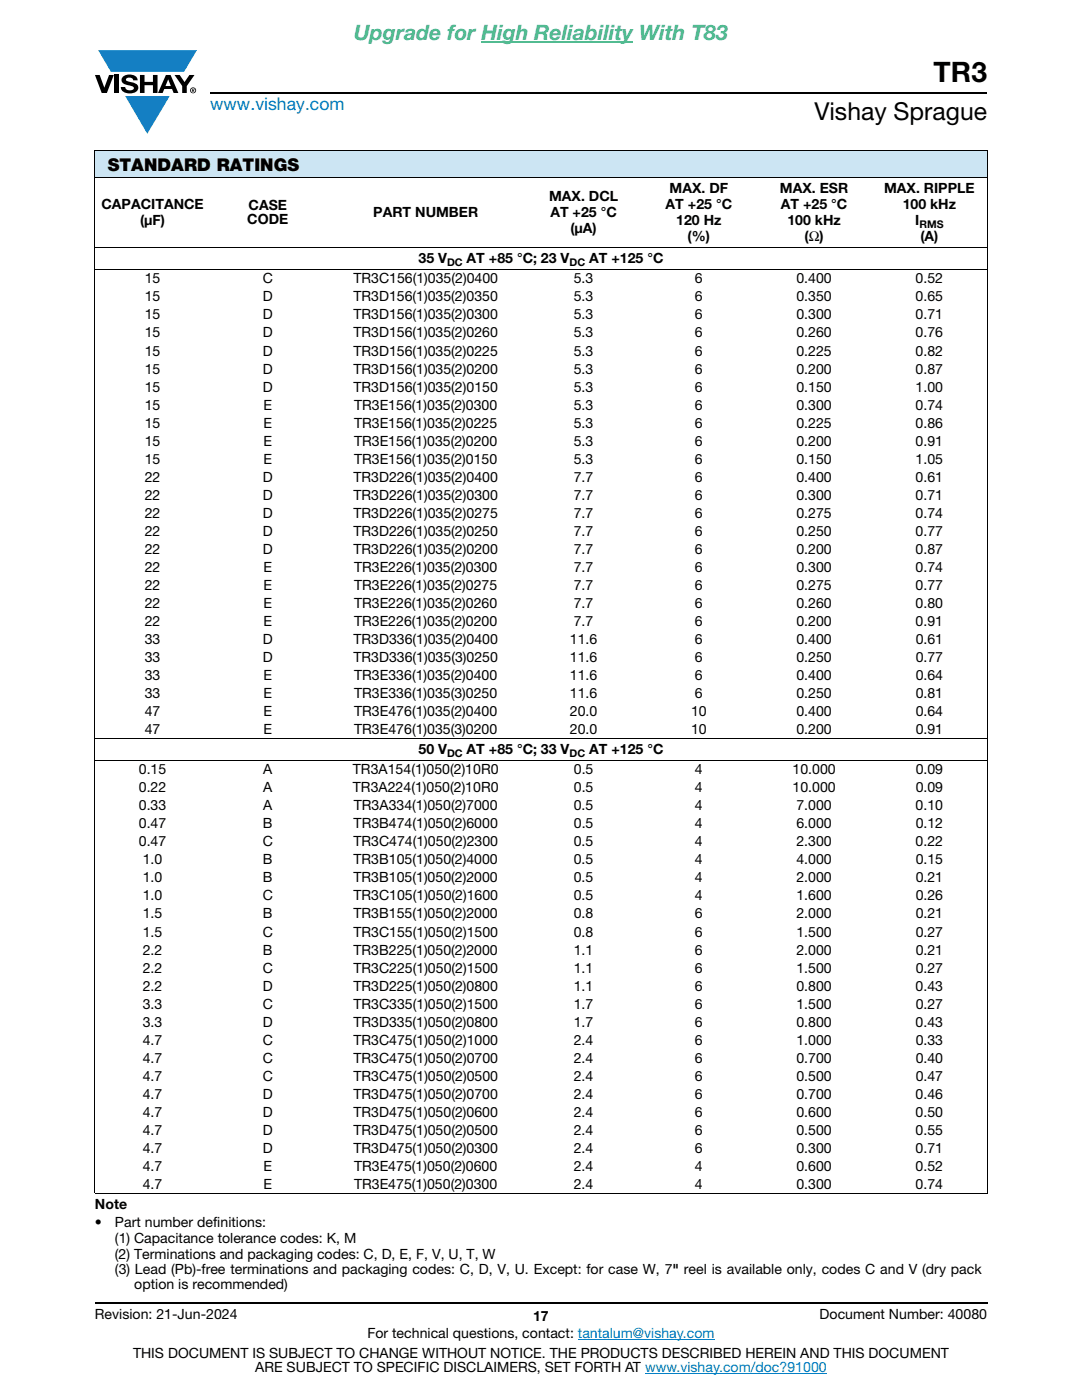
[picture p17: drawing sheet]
<svg xmlns="http://www.w3.org/2000/svg" width="216mm" height="279mm" viewBox="0 0 216 279" stroke-linecap="round" stroke-linejoin="round" font-family="sans-serif">
<defs><g id="words">
<text font-size="5.6" x="186.3" y="16.4">TR3</text>
<text font-size="4.9" x="162.5" y="24">Vishay Sprague</text>
<text font-size="4.2" fill="#4cbb84" x="70.7" y="8">Upgrade for High Reliability With T83</text>
<text font-size="3.5" fill="#007ec4" x="42" y="21.9">www.vishay.com</text>
<text font-size="3.5" x="21.5" y="34.1">STANDARD RATINGS</text>
<g font-size="2.8">
<text x="20.2" y="41.8">CAPACITANCE</text>
<text x="49.6" y="42">CASE</text>
<text x="109.6" y="40.2">MAX. DCL</text>
<text x="132.8" y="41.8">AT +25 °C</text>
<text x="133.6" y="38.6">MAX. DF</text>
<text x="155.6" y="38.6">MAX. ESR</text>
<text x="155.8" y="41.8">AT +25 °C</text>
<text x="176.4" y="38.6">MAX. RIPPLE</text>
<text x="180.1" y="41.8">100 kHz</text>
<text x="27.9" y="45">(μF)</text>
<text x="49.3" y="44.8">CODE</text>
<text x="74.5" y="43.4">PART NUMBER</text>
<text x="109.8" y="43.4">AT +25 °C</text>
<text x="113.8" y="46.5">(μA)</text>
<text x="134.9" y="45">120 Hz</text>
<text x="157.1" y="45">100 kHz</text>
<text x="182.6" y="45">I</text>
<text x="83.5" y="52.6">35 V</text>
<text x="93.1" y="52.6">AT +85 °C; 23 V</text>
<text x="117.6" y="52.6">AT +125 °C</text>
<text x="137.2" y="48.1">(%)</text>
<text x="160.5" y="48.1">(Ω)</text>
<text x="183.6" y="48.1">(A)</text>
<text x="28.9" y="56.6">15</text>
<text x="52.4" y="56.6">C</text>
<text x="70.5" y="56.6">TR3C156(1)035(2)0400</text>
<text x="114.5" y="56.6">5.3</text>
<text x="138.7" y="56.6">6</text>
<text x="158.9" y="56.6">0.400</text>
<text x="182.7" y="56.6">0.52</text>
<text x="28.9" y="60.2">15</text>
<text x="28.9" y="63.8">15</text>
<text x="52.4" y="60.2">D</text>
<text x="52.4" y="63.8">D</text>
<text x="70.5" y="60.2">TR3D156(1)035(2)0350</text>
<text x="70.5" y="63.8">TR3D156(1)035(2)0300</text>
<text x="114.5" y="60.2">5.3</text>
<text x="114.5" y="63.8">5.3</text>
<text x="138.7" y="60.2">6</text>
<text x="138.7" y="63.8">6</text>
<text x="158.9" y="60.2">0.350</text>
<text x="158.9" y="63.8">0.300</text>
<text x="182.7" y="60.2">0.65</text>
<text x="182.7" y="63.8">0.71</text>
<text x="28.9" y="67.4">15</text>
<text x="28.9" y="71">15</text>
<text x="52.4" y="67.4">D</text>
<text x="52.4" y="71">D</text>
<text x="70.5" y="67.4">TR3D156(1)035(2)0260</text>
<text x="70.5" y="71">TR3D156(1)035(2)0225</text>
<text x="114.5" y="67.4">5.3</text>
<text x="114.5" y="71">5.3</text>
<text x="138.7" y="67.4">6</text>
<text x="138.7" y="71">6</text>
<text x="158.9" y="67.4">0.260</text>
<text x="158.9" y="71">0.225</text>
<text x="182.7" y="67.4">0.76</text>
<text x="182.7" y="71">0.82</text>
<text x="28.9" y="74.5">15</text>
<text x="52.4" y="74.5">D</text>
<text x="70.5" y="74.5">TR3D156(1)035(2)0200</text>
<text x="114.5" y="74.5">5.3</text>
<text x="138.7" y="74.5">6</text>
<text x="158.9" y="74.5">0.200</text>
<text x="182.7" y="74.5">0.87</text>
<text x="28.9" y="78.1">15</text>
<text x="28.9" y="81.7">15</text>
<text x="52.4" y="78.1">D</text>
<text x="52.6" y="81.7">E</text>
<text x="70.5" y="78.1">TR3D156(1)035(2)0150</text>
<text x="70.7" y="81.7">TR3E156(1)035(2)0300</text>
<text x="114.5" y="78.1">5.3</text>
<text x="114.5" y="81.7">5.3</text>
<text x="138.7" y="78.1">6</text>
<text x="138.7" y="81.7">6</text>
<text x="158.9" y="78.1">0.150</text>
<text x="158.9" y="81.7">0.300</text>
<text x="182.7" y="78.1">1.00</text>
<text x="182.7" y="81.7">0.74</text>
<text x="28.9" y="85.3">15</text>
<text x="28.9" y="88.9">15</text>
<text x="52.6" y="85.3">E</text>
<text x="52.6" y="88.9">E</text>
<text x="70.7" y="85.3">TR3E156(1)035(2)0225</text>
<text x="70.7" y="88.9">TR3E156(1)035(2)0200</text>
<text x="114.5" y="85.3">5.3</text>
<text x="114.5" y="88.9">5.3</text>
<text x="138.7" y="85.3">6</text>
<text x="138.7" y="88.9">6</text>
<text x="158.9" y="85.3">0.225</text>
<text x="158.9" y="88.9">0.200</text>
<text x="182.7" y="85.3">0.86</text>
<text x="182.7" y="88.9">0.91</text>
<text x="28.9" y="92.5">15</text>
<text x="52.6" y="92.5">E</text>
<text x="70.7" y="92.5">TR3E156(1)035(2)0150</text>
<text x="114.5" y="92.5">5.3</text>
<text x="138.7" y="92.5">6</text>
<text x="158.9" y="92.5">0.150</text>
<text x="182.7" y="92.5">1.05</text>
<text x="28.9" y="96.1">22</text>
<text x="28.9" y="99.7">22</text>
<text x="52.4" y="96.1">D</text>
<text x="52.4" y="99.7">D</text>
<text x="70.5" y="96.1">TR3D226(1)035(2)0400</text>
<text x="70.5" y="99.7">TR3D226(1)035(2)0300</text>
<text x="114.5" y="96.1">7.7</text>
<text x="114.5" y="99.7">7.7</text>
<text x="138.7" y="96.1">6</text>
<text x="138.7" y="99.7">6</text>
<text x="158.9" y="96.1">0.400</text>
<text x="158.9" y="99.7">0.300</text>
<text x="182.7" y="96.1">0.61</text>
<text x="182.7" y="99.7">0.71</text>
<text x="28.9" y="103.3">22</text>
<text x="28.9" y="106.9">22</text>
<text x="52.4" y="103.3">D</text>
<text x="52.4" y="106.9">D</text>
<text x="70.5" y="103.3">TR3D226(1)035(2)0275</text>
<text x="70.5" y="106.9">TR3D226(1)035(2)0250</text>
<text x="114.5" y="103.3">7.7</text>
<text x="114.5" y="106.9">7.7</text>
<text x="138.7" y="103.3">6</text>
<text x="138.7" y="106.9">6</text>
<text x="158.9" y="103.3">0.275</text>
<text x="158.9" y="106.9">0.250</text>
<text x="182.7" y="103.3">0.74</text>
<text x="182.7" y="106.9">0.77</text>
<text x="28.9" y="110.5">22</text>
<text x="52.4" y="110.5">D</text>
<text x="70.5" y="110.5">TR3D226(1)035(2)0200</text>
<text x="114.5" y="110.5">7.7</text>
<text x="138.7" y="110.5">6</text>
<text x="158.9" y="110.5">0.200</text>
<text x="182.7" y="110.5">0.87</text>
<text x="28.9" y="114.1">22</text>
<text x="28.9" y="117.7">22</text>
<text x="52.6" y="114.1">E</text>
<text x="52.6" y="117.7">E</text>
<text x="70.7" y="114.1">TR3E226(1)035(2)0300</text>
<text x="70.7" y="117.7">TR3E226(1)035(2)0275</text>
<text x="114.5" y="114.1">7.7</text>
<text x="114.5" y="117.7">7.7</text>
<text x="138.7" y="114.1">6</text>
<text x="138.7" y="117.7">6</text>
<text x="158.9" y="114.1">0.300</text>
<text x="158.9" y="117.7">0.275</text>
<text x="182.7" y="114.1">0.74</text>
<text x="182.7" y="117.7">0.77</text>
<text x="28.9" y="121.3">22</text>
<text x="28.9" y="124.9">22</text>
<text x="52.6" y="121.3">E</text>
<text x="52.6" y="124.9">E</text>
<text x="70.7" y="121.3">TR3E226(1)035(2)0260</text>
<text x="70.7" y="124.9">TR3E226(1)035(2)0200</text>
<text x="114.5" y="121.3">7.7</text>
<text x="114.5" y="124.9">7.7</text>
<text x="138.7" y="121.3">6</text>
<text x="138.7" y="124.9">6</text>
<text x="158.9" y="121.3">0.260</text>
<text x="158.9" y="124.9">0.200</text>
<text x="182.7" y="121.3">0.80</text>
<text x="182.7" y="124.9">0.91</text>
<text x="28.9" y="128.5">33</text>
<text x="52.4" y="128.5">D</text>
<text x="70.5" y="128.5">TR3D336(1)035(2)0400</text>
<text x="113.7" y="128.5">11.6</text>
<text x="138.7" y="128.5">6</text>
<text x="158.9" y="128.5">0.400</text>
<text x="182.7" y="128.5">0.61</text>
<text x="28.9" y="132.1">33</text>
<text x="28.9" y="135.7">33</text>
<text x="52.4" y="132.1">D</text>
<text x="52.6" y="135.7">E</text>
<text x="70.5" y="132.1">TR3D336(1)035(3)0250</text>
<text x="70.7" y="135.7">TR3E336(1)035(2)0400</text>
<text x="113.7" y="132.1">11.6</text>
<text x="113.7" y="135.7">11.6</text>
<text x="138.7" y="132.1">6</text>
<text x="138.7" y="135.7">6</text>
<text x="158.9" y="132.1">0.250</text>
<text x="158.9" y="135.7">0.400</text>
<text x="182.7" y="132.1">0.77</text>
<text x="182.7" y="135.7">0.64</text>
<text x="28.9" y="139.3">33</text>
<text x="28.9" y="142.9">47</text>
<text x="52.6" y="139.3">E</text>
<text x="52.6" y="142.9">E</text>
<text x="70.7" y="139.3">TR3E336(1)035(3)0250</text>
<text x="70.7" y="142.9">TR3E476(1)035(2)0400</text>
<text x="113.7" y="139.3">11.6</text>
<text x="113.7" y="142.9">20.0</text>
<text x="137.9" y="142.9">10</text>
<text x="138.7" y="139.3">6</text>
<text x="158.9" y="139.3">0.250</text>
<text x="158.9" y="142.9">0.400</text>
<text x="182.7" y="139.3">0.81</text>
<text x="182.7" y="142.9">0.64</text>
<text x="28.9" y="146.5">47</text>
<text x="52.6" y="146.5">E</text>
<text x="70.7" y="146.5">TR3E476(1)035(3)0200</text>
<text x="113.7" y="146.5">20.0</text>
<text x="137.9" y="146.5">10</text>
<text x="158.9" y="146.5">0.200</text>
<text x="182.7" y="146.5">0.91</text>
<text x="27.7" y="154.5">0.15</text>
<text x="52.5" y="154.5">A</text>
<text x="70.4" y="154.5">TR3A154(1)050(2)10R0</text>
<text x="83.5" y="150.5">50 V</text>
<text x="93.1" y="150.5">AT +85 °C; 33 V</text>
<text x="114.5" y="154.5">0.5</text>
<text x="117.6" y="150.5">AT +125 °C</text>
<text x="138.7" y="154.5">4</text>
<text x="158.1" y="154.5">10.000</text>
<text x="182.7" y="154.5">0.09</text>
<text x="27.7" y="158.1">0.22</text>
<text x="27.7" y="161.7">0.33</text>
<text x="52.5" y="158.1">A</text>
<text x="52.5" y="161.7">A</text>
<text x="70.4" y="158.1">TR3A224(1)050(2)10R0</text>
<text x="70.6" y="161.7">TR3A334(1)050(2)7000</text>
<text x="114.5" y="161.7">0.5</text>
<text x="114.5" y="158.1">0.5</text>
<text x="138.7" y="161.7">4</text>
<text x="138.7" y="158.1">4</text>
<text x="158.1" y="158.1">10.000</text>
<text x="158.9" y="161.7">7.000</text>
<text x="182.7" y="161.7">0.10</text>
<text x="182.7" y="158.1">0.09</text>
<text x="27.7" y="165.3">0.47</text>
<text x="52.5" y="165.3">B</text>
<text x="70.5" y="165.3">TR3B474(1)050(2)6000</text>
<text x="114.5" y="165.3">0.5</text>
<text x="138.7" y="165.3">4</text>
<text x="158.9" y="165.3">6.000</text>
<text x="182.7" y="165.3">0.12</text>
<text x="27.7" y="168.9">0.47</text>
<text x="28.5" y="172.5">1.0</text>
<text x="52.4" y="168.9">C</text>
<text x="52.5" y="172.5">B</text>
<text x="70.5" y="168.9">TR3C474(1)050(2)2300</text>
<text x="70.5" y="172.5">TR3B105(1)050(2)4000</text>
<text x="114.5" y="168.9">0.5</text>
<text x="114.5" y="172.5">0.5</text>
<text x="138.7" y="168.9">4</text>
<text x="138.7" y="172.5">4</text>
<text x="158.9" y="168.9">2.300</text>
<text x="158.9" y="172.5">4.000</text>
<text x="182.7" y="168.9">0.22</text>
<text x="182.7" y="172.5">0.15</text>
<text x="28.5" y="176.1">1.0</text>
<text x="28.5" y="179.7">1.0</text>
<text x="52.4" y="179.7">C</text>
<text x="52.5" y="176.1">B</text>
<text x="70.5" y="179.7">TR3C105(1)050(2)1600</text>
<text x="70.5" y="176.1">TR3B105(1)050(2)2000</text>
<text x="114.5" y="179.7">0.5</text>
<text x="114.5" y="176.1">0.5</text>
<text x="138.7" y="179.7">4</text>
<text x="138.7" y="176.1">4</text>
<text x="158.9" y="179.7">1.600</text>
<text x="158.9" y="176.1">2.000</text>
<text x="182.7" y="176.1">0.21</text>
<text x="182.7" y="179.7">0.26</text>
<text x="28.5" y="183.3">1.5</text>
<text x="52.5" y="183.3">B</text>
<text x="70.5" y="183.3">TR3B155(1)050(2)2000</text>
<text x="114.5" y="183.3">0.8</text>
<text x="138.7" y="183.3">6</text>
<text x="158.9" y="183.3">2.000</text>
<text x="182.7" y="183.3">0.21</text>
<text x="28.5" y="186.9">1.5</text>
<text x="28.5" y="190.5">2.2</text>
<text x="52.4" y="186.9">C</text>
<text x="52.5" y="190.5">B</text>
<text x="70.5" y="186.9">TR3C155(1)050(2)1500</text>
<text x="70.5" y="190.5">TR3B225(1)050(2)2000</text>
<text x="114.5" y="186.9">0.8</text>
<text x="114.5" y="190.5">1.1</text>
<text x="138.7" y="186.9">6</text>
<text x="138.7" y="190.5">6</text>
<text x="158.9" y="186.9">1.500</text>
<text x="158.9" y="190.5">2.000</text>
<text x="182.7" y="190.5">0.21</text>
<text x="182.7" y="186.9">0.27</text>
<text x="28.5" y="194.1">2.2</text>
<text x="28.5" y="197.7">2.2</text>
<text x="52.4" y="194.1">C</text>
<text x="52.5" y="197.7">D</text>
<text x="70.5" y="194.1">TR3C225(1)050(2)1500</text>
<text x="70.5" y="197.7">TR3D225(1)050(2)0800</text>
<text x="114.5" y="194.1">1.1</text>
<text x="114.5" y="197.7">1.1</text>
<text x="138.7" y="197.7">6</text>
<text x="138.7" y="194.1">6</text>
<text x="158.9" y="197.7">0.800</text>
<text x="158.9" y="194.1">1.500</text>
<text x="182.7" y="197.7">0.43</text>
<text x="182.7" y="194.1">0.27</text>
<text x="28.5" y="201.3">3.3</text>
<text x="52.4" y="201.3">C</text>
<text x="70.5" y="201.3">TR3C335(1)050(2)1500</text>
<text x="114.5" y="201.3">1.7</text>
<text x="138.7" y="201.3">6</text>
<text x="158.9" y="201.3">1.500</text>
<text x="182.7" y="201.3">0.27</text>
<text x="28.5" y="204.9">3.3</text>
<text x="28.5" y="208.5">4.7</text>
<text x="52.4" y="208.5">C</text>
<text x="52.5" y="204.9">D</text>
<text x="70.5" y="208.5">TR3C475(1)050(2)1000</text>
<text x="70.5" y="204.9">TR3D335(1)050(2)0800</text>
<text x="114.5" y="208.5">2.4</text>
<text x="114.5" y="204.9">1.7</text>
<text x="138.7" y="204.9">6</text>
<text x="138.7" y="208.5">6</text>
<text x="158.9" y="204.9">0.800</text>
<text x="158.9" y="208.5">1.000</text>
<text x="182.7" y="204.9">0.43</text>
<text x="182.7" y="208.5">0.33</text>
<text x="28.5" y="212.1">4.7</text>
<text x="28.5" y="215.7">4.7</text>
<text x="52.4" y="212.1">C</text>
<text x="52.4" y="215.7">C</text>
<text x="70.5" y="212.1">TR3C475(1)050(2)0700</text>
<text x="70.5" y="215.7">TR3C475(1)050(2)0500</text>
<text x="114.5" y="212.1">2.4</text>
<text x="114.5" y="215.7">2.4</text>
<text x="138.7" y="212.1">6</text>
<text x="138.7" y="215.7">6</text>
<text x="158.9" y="212.1">0.700</text>
<text x="158.9" y="215.7">0.500</text>
<text x="182.7" y="212.1">0.40</text>
<text x="182.7" y="215.7">0.47</text>
<text x="28.5" y="219.3">4.7</text>
<text x="52.5" y="219.3">D</text>
<text x="70.5" y="219.3">TR3D475(1)050(2)0700</text>
<text x="114.5" y="219.3">2.4</text>
<text x="138.7" y="219.3">6</text>
<text x="158.9" y="219.3">0.700</text>
<text x="182.7" y="219.3">0.46</text>
<text x="28.5" y="222.9">4.7</text>
<text x="28.5" y="226.5">4.7</text>
<text x="52.5" y="222.9">D</text>
<text x="52.5" y="226.5">D</text>
<text x="70.5" y="222.9">TR3D475(1)050(2)0600</text>
<text x="70.5" y="226.5">TR3D475(1)050(2)0500</text>
<text x="114.5" y="222.9">2.4</text>
<text x="114.5" y="226.5">2.4</text>
<text x="138.7" y="222.9">6</text>
<text x="138.7" y="226.5">6</text>
<text x="158.9" y="222.9">0.600</text>
<text x="158.9" y="226.5">0.500</text>
<text x="182.7" y="222.9">0.50</text>
<text x="182.7" y="226.5">0.55</text>
<text x="28.5" y="230.1">4.7</text>
<text x="28.5" y="233.7">4.7</text>
<text x="52.5" y="230.1">D</text>
<text x="52.6" y="233.7">E</text>
<text x="70.5" y="230.1">TR3D475(1)050(2)0300</text>
<text x="70.7" y="233.7">TR3E475(1)050(2)0600</text>
<text x="114.5" y="233.7">2.4</text>
<text x="114.5" y="230.1">2.4</text>
<text x="138.7" y="233.7">4</text>
<text x="138.7" y="230.1">6</text>
<text x="158.9" y="233.7">0.600</text>
<text x="158.9" y="230.1">0.300</text>
<text x="182.7" y="233.7">0.52</text>
<text x="182.7" y="230.1">0.71</text>
<text x="28.5" y="237.3">4.7</text>
<text x="52.6" y="237.3">E</text>
<text x="70.7" y="237.3">TR3E475(1)050(2)0300</text>
<text x="114.5" y="237.3">2.4</text>
<text x="138.7" y="237.3">4</text>
<text x="158.9" y="237.3">0.300</text>
<text x="182.7" y="237.3">0.74</text>
<text x="18.9" y="241.3">Note</text>
<text x="18.9" y="244.8">•</text>
<text x="22.9" y="244.8">Part number definitions:</text>
<text x="22.9" y="248">(1) Capacitance tolerance codes: K, M</text>
<text x="22.9" y="251.2">(2) Terminations and packaging codes: C, D, E, F, V, U, T, W</text>
<text x="22.9" y="254.3">(3) Lead (Pb)-free terminations and packaging codes: C, D, V, U. Except: for case W, 7&quot; reel is available only, codes C and V (dry pack</text>
<text x="26.8" y="257.2">option is recommended)</text>
<text x="18.9" y="263.3">Revision: 21-Jun-2024</text>
<text x="106.4" y="263.6">17</text>
<text x="163.6" y="263.3">Document Number: 40080</text>
<text x="73.3" y="267.1">For technical questions, contact: tantalum@vishay.com</text>
<text x="26.5" y="271">THIS DOCUMENT IS SUBJECT TO CHANGE WITHOUT NOTICE. THE PRODUCTS DESCRIBED HEREIN AND THIS DOCUMENT</text>
<text x="50.9" y="273.8">ARE SUBJECT TO SPECIFIC DISCLAIMERS, SET FORTH AT www.vishay.com/doc?91000</text>
</g>
<g font-size="2.1">
<text x="183.5" y="45.5">RMS</text>
<text x="89.2" y="53.1">DC</text>
<text x="113.6" y="53.1">DC</text>
<text x="89.2" y="151">DC</text>
<text x="113.6" y="151">DC</text>
</g>
</g></defs>
<g fill="#147fc3">
<path d="M19.6 10h19.7l-2.6 4.3h-1.1h-13.5z"/>
<path d="M25 19.2h8.9l-4.5 7.5z"/>
</g>
<g fill="#000">
<path d="M18.9 15h1l.9 2.5 1-2.5h.9l-1.4 3.6h-1zM22.9 15h.9v3.6h-.9zM24.6 15.3a2.1 2.1 0 0 1 2.8 .3l.1 .4h-.9a.79 .79 0 0 0-.7-.5 .79 .79 0 0 0-.8 .4l.3 .3 1 .2a1.08 1.08 0 0 1 1.2 1 1.08 1.08 0 0 1-1.1 1.2 1.73 1.73 0 0 1-2.4-1.2h.9a.96 .96 0 0 0 .8 .6 .96 .96 0 0 0 .9-.4 1.31 1.31 0 0 0-1.2-.6 1.03 1.03 0 0 1-1.1-.6 1.03 1.03 0 0 1 .2-1.1zM27.9 15h.9v1.3h1.7v-1.3h.9v3.6h-.9v-1.6h-1.7v1.6h-.9zM34.8 15h1.1l.9 1.4 1-1.4h1l-1.5 2.2v1.4h-.9v-1.4z"/>
<path d="M33.6 15.9l.5 1.3h-1.1zM33.1 15l-1.6 3.6h1l.3-.8h1.5l.3 .8h1l-1.6-3.6z"/>
<path d="M38.4 17.8h.2v.2h-.2zM38.3 17.7v.7h.1v-.3l.4 .3-.2-.3 .2-.2-.1-.2z"/>
<path d="M38.1 18a.46 .46 0 0 1 .9 0 .46 .46 0 0 1-.9 0zM37.9 18a.6 .6 0 0 0 1.2 0 .6 .6 0 0 0-1.2 0z"/>
</g>
<path d="M42 18.6h155M18.9 260h178.1" fill="none" stroke="#000" stroke-width=".36"/>
<path d="M96.1 8.3h30.3" fill="none" stroke="#4cbb84" stroke-width=".21"/>
<path d="M115.3 267.3h27.3M128.7 274h36.3" fill="none" stroke="#007ec4" stroke-width=".2"/>
<path d="M18.9 30h178.1v5.5h-178.1z" fill="#cce5f3"/>
<path d="M18.9 30h178.1M18.9 35.5h178.1M18.9 30.1v208M197 30.1v208M18.9 49.4h178.1M18.9 53.8h178.1M18.9 147.4h178.1M18.9 151.8h178.1M18.9 238.2h178.1" fill="none" stroke="#000" stroke-width=".2"/>
<use href="#words"/>
</svg>
